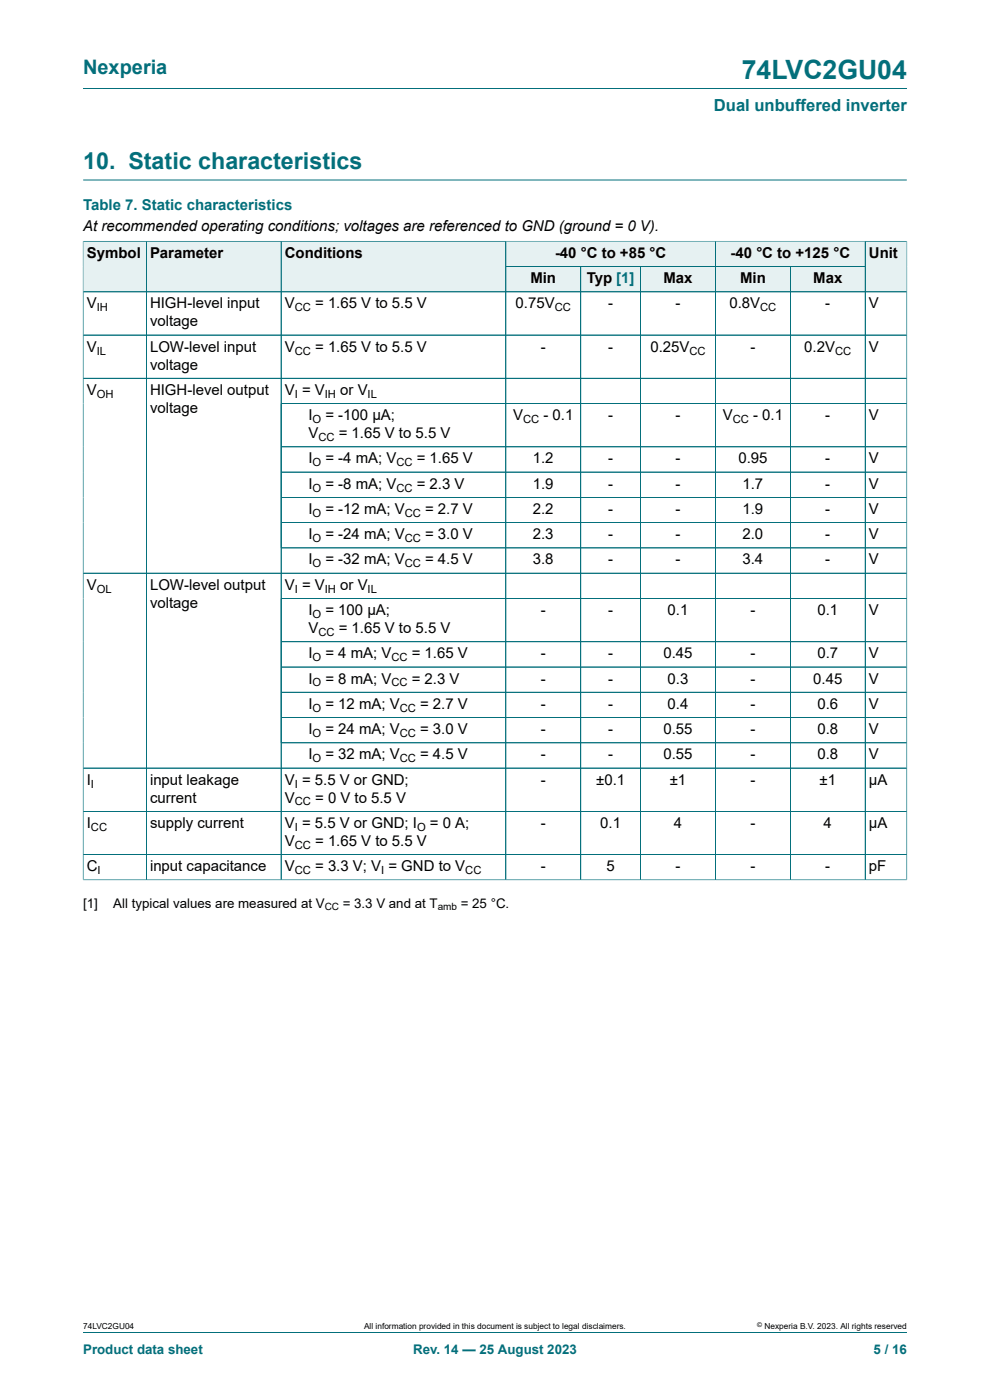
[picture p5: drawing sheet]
<svg xmlns="http://www.w3.org/2000/svg" width="210mm" height="297mm" viewBox="0 0 210 297" stroke-linecap="round" stroke-linejoin="round" font-family="sans-serif">
<defs><g id="words">
<text font-size="5.6" fill="#036f7b" x="157.3" y="16.8">74LVC2GU04</text>
<text font-size="4.9" fill="#036f7b" x="17.6" y="35.9">10. Static characteristics</text>
<text font-size="4.2" fill="#036f7b" x="17.6" y="15.6">Nexperia</text>
<text font-size="3.5" fill="#036f7b" x="151.4" y="23.7">Dual unbuffered inverter</text>
<text font-size="3.2" fill="#036f7b" x="17.6" y="44.5">Table 7. Static characteristics</text>
<g font-size="3.2">
<text x="17.6" y="49.1">At recommended operating conditions; voltages are referenced to GND (ground = 0 V).</text>
<text x="18.4" y="54.7">Symbol</text>
<text x="31.8" y="54.7">Parameter</text>
<text x="60.4" y="54.7">Conditions</text>
<text x="117.7" y="54.7">-40 °C to +85 °C</text>
<text x="155" y="54.7">-40 °C to +125 °C</text>
<text x="184.3" y="54.7">Unit</text>
<text x="18.4" y="65.4">V</text>
<text x="31.8" y="65.4">HIGH-level input</text>
<text x="60.4" y="65.4">V</text>
<text x="66.8" y="65.4">= 1.65 V to 5.5 V</text>
<text x="109.4" y="65.4">0.75V</text>
<text x="112.5" y="60.1">Min</text>
<text x="124.4" y="60.1">Typ [1]</text>
<text x="129" y="65.4">-</text>
<text x="140.7" y="60.1">Max</text>
<text x="143.3" y="65.4">-</text>
<text x="154.7" y="65.4">0.8V</text>
<text x="157" y="60.1">Min</text>
<text x="172.5" y="60.1">Max</text>
<text x="175.1" y="65.4">-</text>
<text x="184.3" y="65.4">V</text>
<text x="31.8" y="69.2">voltage</text>
<text x="18.4" y="74.6">V</text>
<text x="31.8" y="74.6">LOW-level input</text>
<text x="60.4" y="74.6">V</text>
<text x="66.8" y="74.6">= 1.65 V to 5.5 V</text>
<text x="114.7" y="74.6">-</text>
<text x="129" y="74.6">-</text>
<text x="138" y="74.6">0.25V</text>
<text x="159.2" y="74.6">-</text>
<text x="170.6" y="74.6">0.2V</text>
<text x="184.3" y="74.6">V</text>
<text x="18.4" y="83.8">V</text>
<text x="31.8" y="78.4">voltage</text>
<text x="31.8" y="83.8">HIGH-level output</text>
<text x="60.4" y="83.8">V = V</text>
<text x="72.2" y="83.8">or V</text>
<text x="31.8" y="87.6">voltage</text>
<text x="65.4" y="89.1">I</text>
<text x="69" y="89.1">= -100 μA;</text>
<text x="108.8" y="89.1">V</text>
<text x="115.3" y="89.1">- 0.1</text>
<text x="129" y="89.1">-</text>
<text x="143.3" y="89.1">-</text>
<text x="153.3" y="89.1">V</text>
<text x="159.8" y="89.1">- 0.1</text>
<text x="175.1" y="89.1">-</text>
<text x="184.3" y="89.1">V</text>
<text x="65.4" y="92.9">V</text>
<text x="71.8" y="92.9">= 1.65 V to 5.5 V</text>
<text x="65.4" y="98.3">I</text>
<text x="69" y="98.3">= -4 mA; V</text>
<text x="88.4" y="98.3">= 1.65 V</text>
<text x="113" y="98.3">1.2</text>
<text x="129" y="98.3">-</text>
<text x="143.3" y="98.3">-</text>
<text x="156.6" y="98.3">0.95</text>
<text x="175.1" y="98.3">-</text>
<text x="184.3" y="98.3">V</text>
<text x="65.4" y="103.7">I</text>
<text x="69" y="103.7">= -8 mA; V</text>
<text x="88.4" y="103.7">= 2.3 V</text>
<text x="113" y="103.7">1.9</text>
<text x="129" y="103.7">-</text>
<text x="143.3" y="103.7">-</text>
<text x="157.5" y="103.7">1.7</text>
<text x="175.1" y="103.7">-</text>
<text x="184.3" y="103.7">V</text>
<text x="65.4" y="109">I</text>
<text x="69" y="109">= -12 mA; V</text>
<text x="90.2" y="109">= 2.7 V</text>
<text x="113" y="109">2.2</text>
<text x="129" y="109">-</text>
<text x="143.3" y="109">-</text>
<text x="157.5" y="109">1.9</text>
<text x="175.1" y="109">-</text>
<text x="184.3" y="109">V</text>
<text x="65.4" y="114.4">I</text>
<text x="65.4" y="119.7">I</text>
<text x="69" y="114.4">= -24 mA; V</text>
<text x="69" y="119.7">= -32 mA; V</text>
<text x="90.2" y="114.4">= 3.0 V</text>
<text x="90.2" y="119.7">= 4.5 V</text>
<text x="113" y="114.4">2.3</text>
<text x="113" y="119.7">3.8</text>
<text x="129" y="114.4">-</text>
<text x="129" y="119.7">-</text>
<text x="143.3" y="114.4">-</text>
<text x="143.3" y="119.7">-</text>
<text x="157.5" y="114.4">2.0</text>
<text x="157.5" y="119.7">3.4</text>
<text x="175.1" y="114.4">-</text>
<text x="175.1" y="119.7">-</text>
<text x="184.3" y="114.4">V</text>
<text x="184.3" y="119.7">V</text>
<text x="18.4" y="125.1">V</text>
<text x="31.8" y="125.1">LOW-level output</text>
<text x="60.4" y="125.1">V = V</text>
<text x="72.2" y="125.1">or V</text>
<text x="31.8" y="128.9">voltage</text>
<text x="65.4" y="130.5">I</text>
<text x="69" y="130.5">= 100 μA;</text>
<text x="114.7" y="130.5">-</text>
<text x="129" y="130.5">-</text>
<text x="141.6" y="130.5">0.1</text>
<text x="159.2" y="130.5">-</text>
<text x="173.4" y="130.5">0.1</text>
<text x="184.3" y="130.5">V</text>
<text x="65.4" y="134.3">V</text>
<text x="71.8" y="134.3">= 1.65 V to 5.5 V</text>
<text x="65.4" y="139.6">I</text>
<text x="69" y="139.6">= 4 mA; V</text>
<text x="87.3" y="139.6">= 1.65 V</text>
<text x="114.7" y="139.6">-</text>
<text x="129" y="139.6">-</text>
<text x="140.7" y="139.6">0.45</text>
<text x="159.2" y="139.6">-</text>
<text x="173.4" y="139.6">0.7</text>
<text x="184.3" y="139.6">V</text>
<text x="65.4" y="145">I</text>
<text x="69" y="145">= 8 mA; V</text>
<text x="87.3" y="145">= 2.3 V</text>
<text x="114.7" y="145">-</text>
<text x="129" y="145">-</text>
<text x="141.6" y="145">0.3</text>
<text x="159.2" y="145">-</text>
<text x="172.5" y="145">0.45</text>
<text x="184.3" y="145">V</text>
<text x="65.4" y="150.4">I</text>
<text x="65.4" y="155.7">I</text>
<text x="69" y="150.4">= 12 mA; V</text>
<text x="69" y="155.7">= 24 mA; V</text>
<text x="89.1" y="150.4">= 2.7 V</text>
<text x="89.1" y="155.7">= 3.0 V</text>
<text x="114.7" y="150.4">-</text>
<text x="114.7" y="155.7">-</text>
<text x="129" y="150.4">-</text>
<text x="129" y="155.7">-</text>
<text x="140.7" y="155.7">0.55</text>
<text x="141.6" y="150.4">0.4</text>
<text x="159.2" y="150.4">-</text>
<text x="159.2" y="155.7">-</text>
<text x="173.4" y="150.4">0.6</text>
<text x="173.4" y="155.7">0.8</text>
<text x="184.3" y="150.4">V</text>
<text x="184.3" y="155.7">V</text>
<text x="65.4" y="161.1">I</text>
<text x="69" y="161.1">= 32 mA; V</text>
<text x="89.1" y="161.1">= 4.5 V</text>
<text x="114.7" y="161.1">-</text>
<text x="129" y="161.1">-</text>
<text x="140.7" y="161.1">0.55</text>
<text x="159.2" y="161.1">-</text>
<text x="173.4" y="161.1">0.8</text>
<text x="184.3" y="161.1">V</text>
<text x="18.4" y="166.5">I</text>
<text x="31.8" y="166.5">input leakage</text>
<text x="60.4" y="166.5">V = 5.5 V or GND;</text>
<text x="114.7" y="166.5">-</text>
<text x="126.5" y="166.5">±0.1</text>
<text x="142.1" y="166.5">±1</text>
<text x="159.2" y="166.5">-</text>
<text x="173.8" y="166.5">±1</text>
<text x="184.3" y="166.5">μA</text>
<text x="31.8" y="170.3">current</text>
<text x="60.4" y="170.3">V</text>
<text x="66.8" y="170.3">= 0 V to 5.5 V</text>
<text x="18.4" y="175.6">I</text>
<text x="31.8" y="175.6">supply current</text>
<text x="60.4" y="175.6">V = 5.5 V or GND; I</text>
<text x="60.4" y="179.4">V</text>
<text x="66.8" y="179.4">= 1.65 V to 5.5 V</text>
<text x="91.2" y="175.6">= 0 A;</text>
<text x="114.7" y="175.6">-</text>
<text x="127.3" y="175.6">0.1</text>
<text x="142.9" y="175.6">4</text>
<text x="159.2" y="175.6">-</text>
<text x="174.7" y="175.6">4</text>
<text x="184.3" y="175.6">μA</text>
<text x="18.4" y="184.8">C</text>
<text x="31.8" y="184.8">input capacitance</text>
<text x="60.4" y="184.8">V</text>
<text x="66.8" y="184.8">= 3.3 V; V = GND to V</text>
<text x="114.7" y="184.8">-</text>
<text x="128.6" y="184.8">5</text>
<text x="143.3" y="184.8">-</text>
<text x="159.2" y="184.8">-</text>
<text x="175.1" y="184.8">-</text>
<text x="184.3" y="184.8">pF</text>
</g>
<g font-size="2.8">
<text x="17.6" y="192.6">[1]</text>
<text x="24" y="192.6">All typical values are measured at V</text>
<text x="72.7" y="192.6">= 3.3 V and at T</text>
<text x="97.7" y="192.6">= 25 °C.</text>
</g>
<g font-size="2.8" fill="#036f7b">
<text x="17.6" y="287.2">Product data sheet</text>
<text x="87.6" y="287.2">Rev. 14 — 25 August 2023</text>
<text x="185.3" y="287.2">5 / 16</text>
</g>
<g font-size="2.4">
<text x="20.5" y="66">IH</text>
<text x="62.5" y="66">CC</text>
<text x="117.7" y="66">CC</text>
<text x="161.3" y="66">CC</text>
<text x="20.5" y="75.2">IL</text>
<text x="62.5" y="75.2">CC</text>
<text x="146.3" y="75.2">CC</text>
<text x="177.1" y="75.2">CC</text>
<text x="20.5" y="84.4">OH</text>
<text x="62.5" y="84.4">I</text>
<text x="66.3" y="89.7">O</text>
<text x="68.9" y="84.4">IH</text>
<text x="78" y="84.4">IL</text>
<text x="111" y="89.7">CC</text>
<text x="155.4" y="89.7">CC</text>
<text x="67.5" y="93.5">CC</text>
<text x="66.3" y="98.9">O</text>
<text x="84.1" y="98.9">CC</text>
<text x="66.3" y="104.3">O</text>
<text x="84.1" y="104.3">CC</text>
<text x="66.3" y="109.6">O</text>
<text x="85.9" y="109.6">CC</text>
<text x="66.3" y="115">O</text>
<text x="85.9" y="115">CC</text>
<text x="20.5" y="125.7">OL</text>
<text x="62.5" y="125.7">I</text>
<text x="66.3" y="120.4">O</text>
<text x="68.9" y="125.7">IH</text>
<text x="78" y="125.7">IL</text>
<text x="85.9" y="120.4">CC</text>
<text x="66.3" y="131.1">O</text>
<text x="67.5" y="134.9">CC</text>
<text x="66.3" y="140.3">O</text>
<text x="83" y="140.3">CC</text>
<text x="66.3" y="145.6">O</text>
<text x="83" y="145.6">CC</text>
<text x="66.3" y="151">O</text>
<text x="84.8" y="151">CC</text>
<text x="66.3" y="156.3">O</text>
<text x="66.3" y="161.7">O</text>
<text x="84.8" y="156.3">CC</text>
<text x="84.8" y="161.7">CC</text>
<text x="19.3" y="167.1">I</text>
<text x="62.5" y="167.1">I</text>
<text x="62.5" y="170.9">CC</text>
<text x="19.3" y="176.2">CC</text>
<text x="62.5" y="176.2">I</text>
<text x="88.5" y="176.2">O</text>
<text x="20.7" y="185.4">I</text>
<text x="62.5" y="180.1">CC</text>
<text x="62.5" y="185.4">CC</text>
<text x="80.9" y="185.4">I</text>
<text x="98.7" y="185.4">CC</text>
</g>
<g font-size="2.1">
<text x="68.9" y="193.2">CC</text>
<text x="92.8" y="193.2">amb</text>
</g>
<g font-size="1.8">
<text x="17.6" y="282">74LVC2GU04</text>
<text x="77.2" y="282">All information provided in this document is subject to legal disclaimers.</text>
<text x="162.2" y="282">Nexperia B.V. 2023. All rights reserved</text>
</g>
<text font-size="1.4" x="160.6" y="281.6">©</text>
</g></defs>
<path d="M17.6 18.8h174.8M17.6 38.2h174.8M107.3 51.2h44.5v5.4h-44.5z" fill="none" stroke="#036f7b" stroke-width=".21"/>
<path d="M107.4 51.3h44.3v5.2h-44.3z" fill="#e6f1f2"/>
<path d="M151.8 51.2h31.7v5.4h-31.7z" fill="none" stroke="#036f7b" stroke-width=".21"/>
<path d="M151.8 51.3h31.7v5.2h-31.7z" fill="#e6f1f2"/>
<path d="M17.6 51.1v10.8h13.4v-10.7h-13.4" fill="none" stroke="#036f7b" stroke-width=".21"/>
<path d="M17.7 51.3h13.3v10.5h-13.3z" fill="#e6f1f2"/>
<path d="M31 51.2h28.6v10.7h-28.6z" fill="none" stroke="#036f7b" stroke-width=".21"/>
<path d="M31.1 51.3h28.5v10.5h-28.5z" fill="#e6f1f2"/>
<path d="M59.6 51.2h47.7v10.7h-47.7z" fill="none" stroke="#036f7b" stroke-width=".21"/>
<g fill="#e6f1f2">
<path d="M59.7 51.3h47.5v10.5h-47.5z"/>
<path d="M107.4 56.6h15.7v5.2h-15.7z"/>
</g>
<path d="M107.3 56.6h15.9v5.3h-15.9z" fill="none" stroke="#036f7b" stroke-width=".21"/>
<path d="M123.2 56.6h12.6v5.2h-12.6z" fill="#e6f1f2"/>
<path d="M123.2 56.6h12.7v5.3h-12.7z" fill="none" stroke="#036f7b" stroke-width=".21"/>
<path d="M136 56.6h15.7v5.2h-15.7z" fill="#e6f1f2"/>
<path d="M135.9 56.6h15.9v5.3h-15.9z" fill="none" stroke="#036f7b" stroke-width=".21"/>
<path d="M151.8 56.6h15.8v5.2h-15.8z" fill="#e6f1f2"/>
<path d="M151.8 56.6h15.9v5.3h-15.9z" fill="none" stroke="#036f7b" stroke-width=".21"/>
<path d="M167.7 56.6h15.8v5.2h-15.8z" fill="#e6f1f2"/>
<path d="M192.4 51.1v10.8h-24.7v-5.3h15.8M192.4 51.2h-8.9v10.7" fill="none" stroke="#036f7b" stroke-width=".21"/>
<path d="M183.6 51.3h8.7v10.5h-8.7z" fill="#e6f1f2"/>
<g fill="none" stroke="#036f7b" stroke-width=".21">
<path d="M17.6 51.3v135.4M17.7 51.2h174.6M31 51.3v135.4M59.6 51.3v135.4M107.3 51.3v135.4M107.4 56.6h76.1M123.2 56.6v130.1M135.9 56.6v130.1M151.8 51.3v135.4M167.7 56.6v130.1M183.5 51.3v135.4M192.4 51.3v135.4"/>
<path d="M17.6 61.9h174.8M17.6 71.1h174.8M17.6 80.3h174.8M59.6 85.6h132.8M59.6 94.8h132.8M59.6 100.2h132.8M59.6 105.5h132.8M59.6 110.9h132.8M59.6 116.2h132.8M59.6 127h132.8M59.6 136.1h132.8M192.4 121.6h-174.8"/>
<path d="M59.6 141.5h132.8M59.6 146.9h132.8M59.6 152.2h132.8M59.6 157.6h132.8M17.6 172.1h174.8M192.4 162.9h-174.8M17.6 186.7h174.8M17.6 181.3h174.8M17.6 282.6h174.8"/>
</g>
<use href="#words"/>
</svg>
